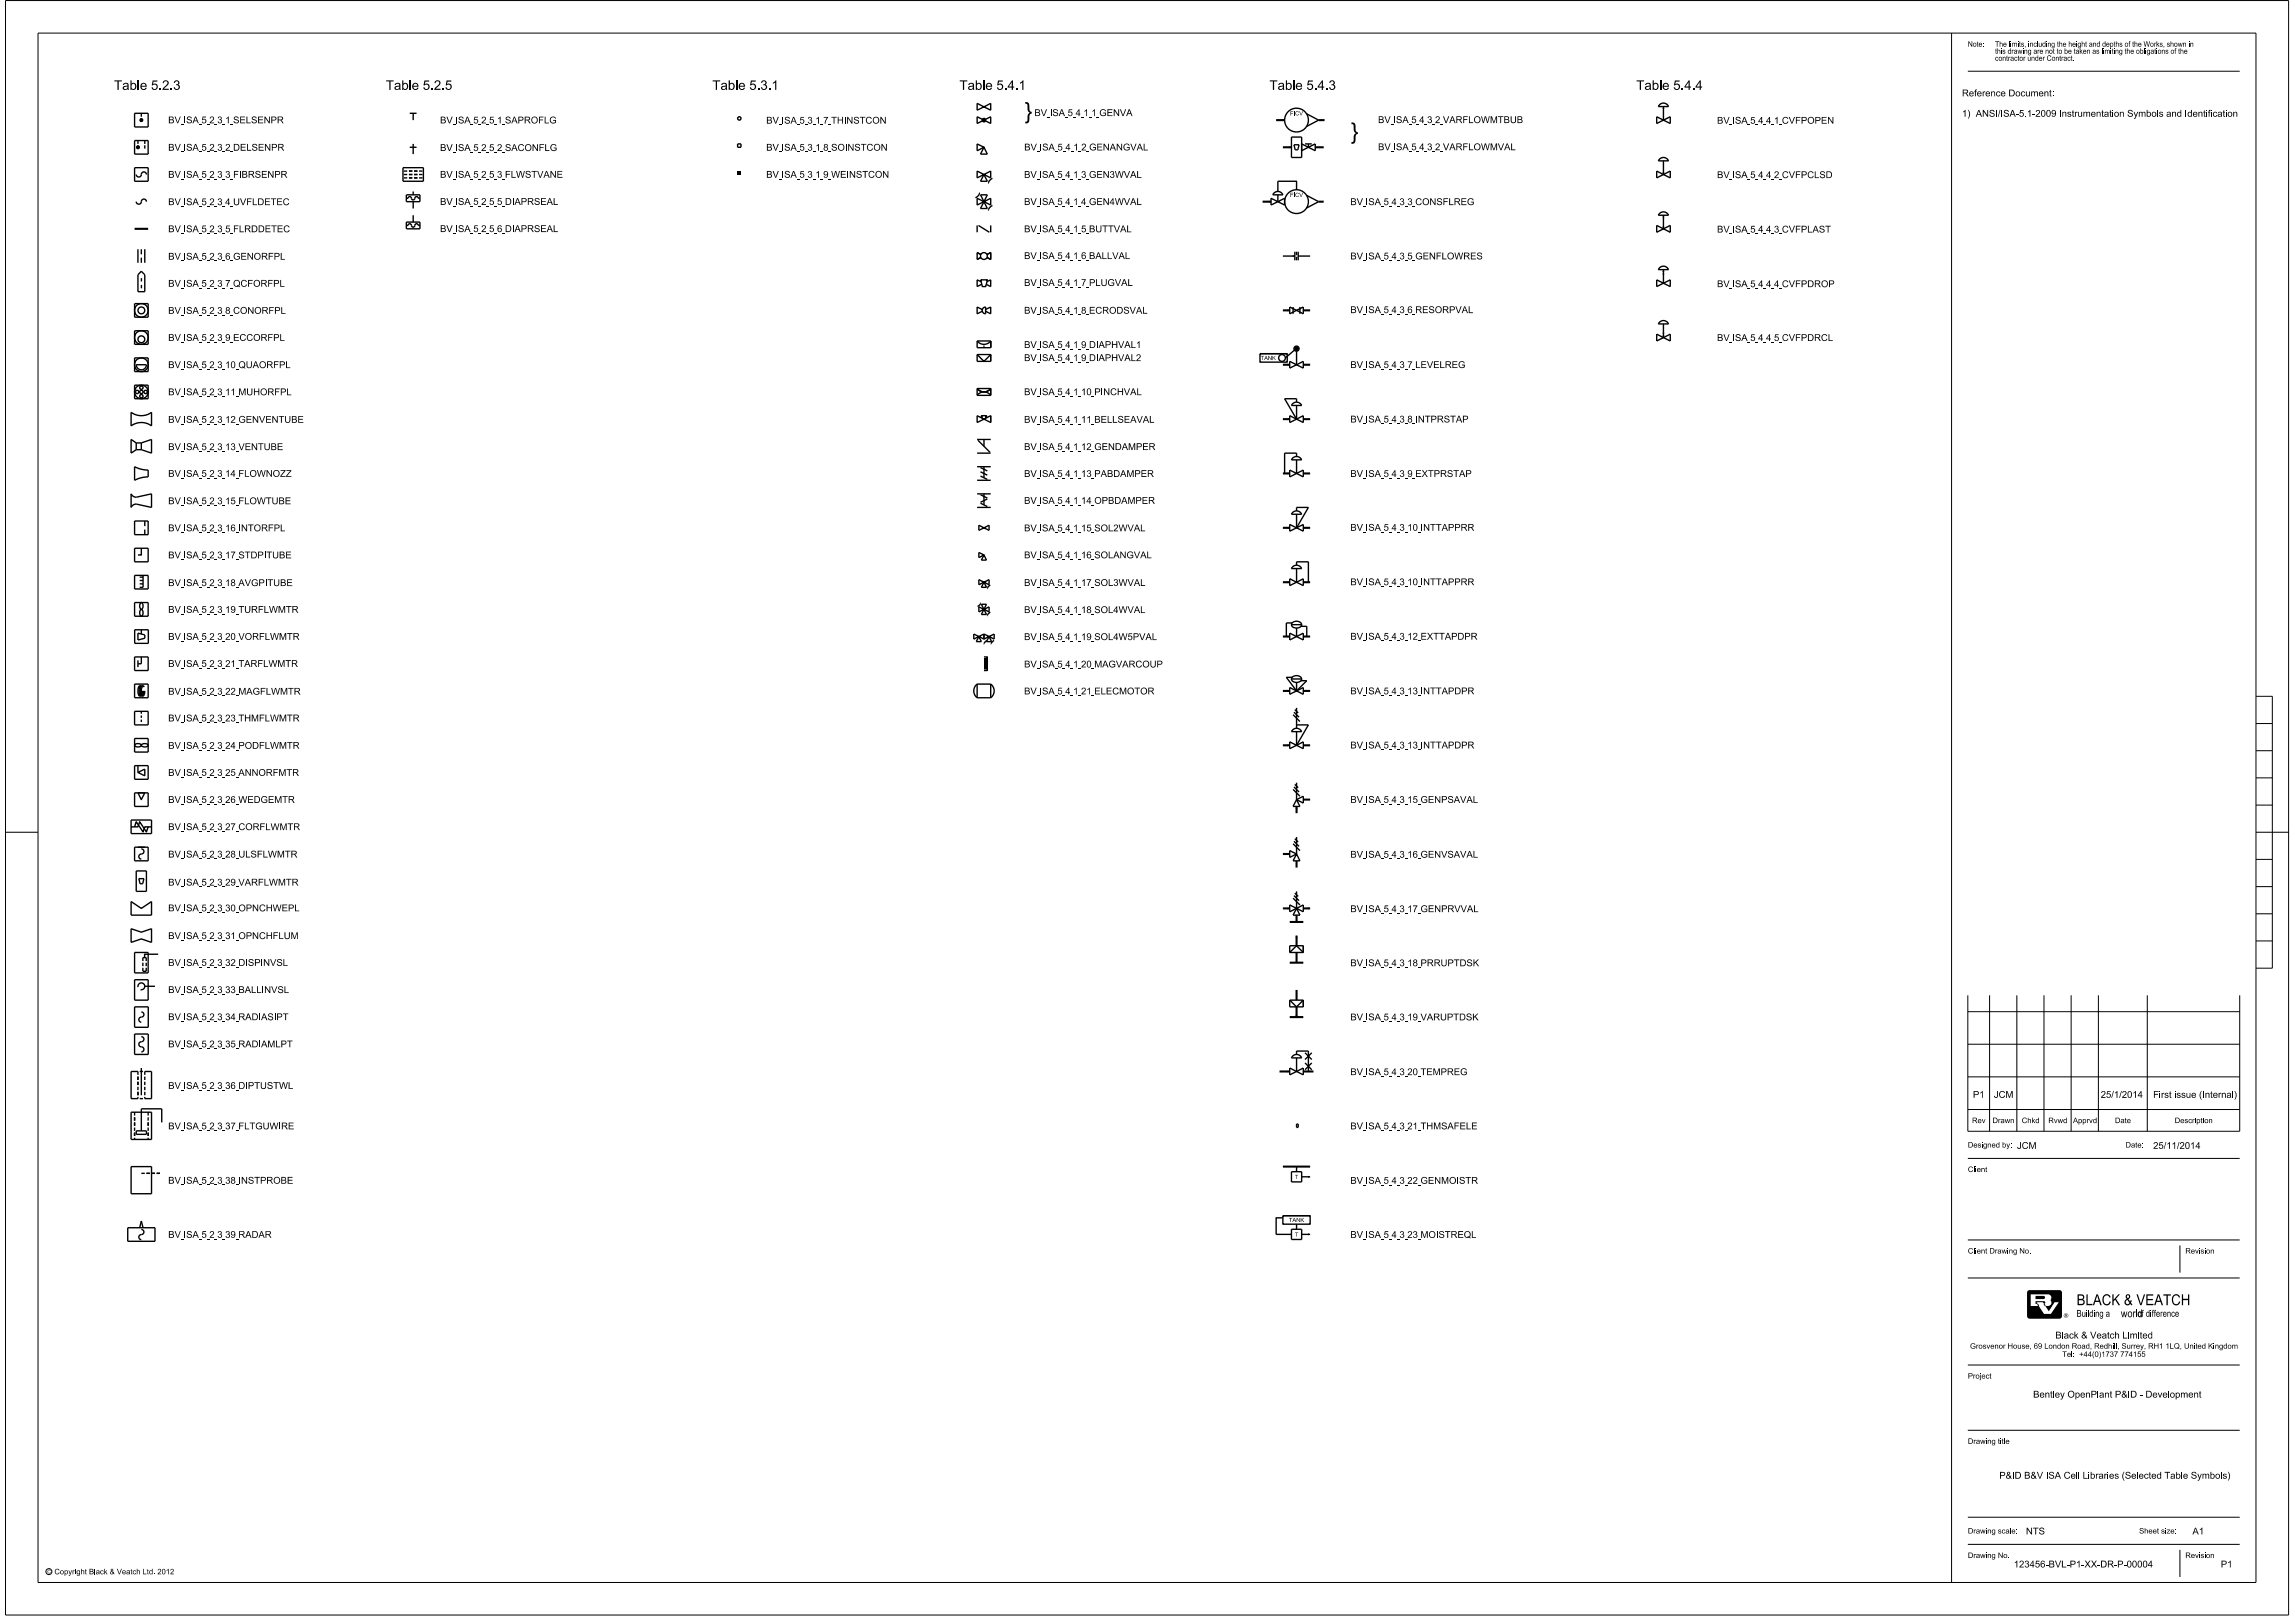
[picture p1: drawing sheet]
<svg xmlns="http://www.w3.org/2000/svg" width="841mm" height="594mm" viewBox="0 0 841 594" stroke-linecap="round" stroke-linejoin="round" font-family="sans-serif">
<defs><g id="words">
<g font-size="6">
<text x="375.5" y="43.5">}</text>
<text x="495" y="50.9">}</text>
</g>
<text font-size="4" x="761" y="478.3">BLACK &amp; VEATCH</text>
<g font-size="3.5">
<text x="41.8" y="32.9">Table 5.2.3</text>
<text x="141.4" y="32.9">Table 5.2.5</text>
<text x="261" y="32.9">Table 5.3.1</text>
<text x="351.6" y="32.9">Table 5.4.1</text>
<text x="465.2" y="32.9">Table 5.4.3</text>
<text x="599.6" y="32.9">Table 5.4.4</text>
</g>
<text font-size="2.9" x="777.2" y="482.7">world</text>
<g font-size="2.5">
<text x="719" y="35.3">Reference Document:</text>
<text x="61.6" y="45.2">BV ISA 5 2 3 1 SELSENPR</text>
<text x="161.3" y="45.2">BV ISA 5 2 5 1 SAPROFLG</text>
<text x="280.8" y="45.3">BV ISA 5 3 1 7 THINSTCON</text>
<text x="379.1" y="42.5">BV ISA 5 4 1 1 GENVA</text>
<text x="505" y="45.1">BV ISA 5 4 3 2 VARFLOWMTBUB</text>
<text x="629.2" y="45.3">BV ISA 5 4 4 1 CVFPOPEN</text>
<text x="719" y="42.8">1)</text>
<text x="724" y="42.8">ANSI/ISA-5.1-2009 Instrumentation Symbols and Identification</text>
<text x="61.6" y="55.2">BV ISA 5 2 3 2 DELSENPR</text>
<text x="161.3" y="55.3">BV ISA 5 2 5 2 SACONFLG</text>
<text x="280.8" y="55.2">BV ISA 5 3 1 8 SOINSTCON</text>
<text x="375.3" y="55.1">BV ISA 5 4 1 2 GENANGVAL</text>
<text x="505" y="55.1">BV ISA 5 4 3 2 VARFLOWMVAL</text>
<text x="61.6" y="65.1">BV ISA 5 2 3 3 FIBRSENPR</text>
<text x="161.3" y="65.1">BV ISA 5 2 5 3 FLWSTVANE</text>
<text x="280.8" y="65.1">BV ISA 5 3 1 9 WEINSTCON</text>
<text x="375.3" y="65.2">BV ISA 5 4 1 3 GEN3WVAL</text>
<text x="629.2" y="65.3">BV ISA 5 4 4 2 CVFPCLSD</text>
<text x="61.6" y="75.2">BV ISA 5 2 3 4 UVFLDETEC</text>
<text x="161.3" y="75.1">BV ISA 5 2 5 5 DIAPRSEAL</text>
<text x="375.3" y="75.1">BV ISA 5 4 1 4 GEN4WVAL</text>
<text x="494.8" y="75.2">BV ISA 5 4 3 3 CONSFLREG</text>
<text x="61.6" y="85.1">BV ISA 5 2 3 5 FLRDDETEC</text>
<text x="161.3" y="85">BV ISA 5 2 5 6 DIAPRSEAL</text>
<text x="375.3" y="85.1">BV ISA 5 4 1 5 BUTTVAL</text>
<text x="629.2" y="85.2">BV ISA 5 4 4 3 CVFPLAST</text>
<text x="61.6" y="95.2">BV ISA 5 2 3 6 GENORFPL</text>
<text x="375.3" y="94.9">BV ISA 5 4 1 6 BALLVAL</text>
<text x="494.8" y="95.1">BV ISA 5 4 3 5 GENFLOWRES</text>
<text x="61.6" y="105.1">BV ISA 5 2 3 7 QCFORFPL</text>
<text x="375.3" y="104.8">BV ISA 5 4 1 7 PLUGVAL</text>
<text x="629.2" y="105.2">BV ISA 5 4 4 4 CVFPDROP</text>
<text x="61.6" y="115">BV ISA 5 2 3 8 CONORFPL</text>
<text x="375.3" y="115">BV ISA 5 4 1 8 ECRODSVAL</text>
<text x="494.8" y="114.7">BV ISA 5 4 3 6 RESORPVAL</text>
<text x="61.6" y="124.9">BV ISA 5 2 3 9 ECCORFPL</text>
<text x="629.2" y="125">BV ISA 5 4 4 5 CVFPDRCL</text>
<text x="375.3" y="127.5">BV ISA 5 4 1 9 DIAPHVAL1</text>
<text x="61.6" y="134.9">BV ISA 5 2 3 10 QUAORFPL</text>
<text x="375.3" y="132.3">BV ISA 5 4 1 9 DIAPHVAL2</text>
<text x="494.8" y="134.9">BV ISA 5 4 3 7 LEVELREG</text>
<text x="61.6" y="144.8">BV ISA 5 2 3 11 MUHORFPL</text>
<text x="375.3" y="144.8">BV ISA 5 4 1 10 PINCHVAL</text>
<text x="61.6" y="154.9">BV ISA 5 2 3 12 GENVENTUBE</text>
<text x="375.3" y="154.9">BV ISA 5 4 1 11 BELLSEAVAL</text>
<text x="494.8" y="154.8">BV ISA 5 4 3 8 INTPRSTAP</text>
<text x="61.6" y="164.9">BV ISA 5 2 3 13 VENTUBE</text>
<text x="375.3" y="164.9">BV ISA 5 4 1 12 GENDAMPER</text>
<text x="61.6" y="174.7">BV ISA 5 2 3 14 FLOWNOZZ</text>
<text x="375.3" y="174.8">BV ISA 5 4 1 13 PABDAMPER</text>
<text x="494.8" y="174.8">BV ISA 5 4 3 9 EXTPRSTAP</text>
<text x="61.6" y="184.8">BV ISA 5 2 3 15 FLOWTUBE</text>
<text x="375.3" y="184.6">BV ISA 5 4 1 14 OPBDAMPER</text>
<text x="61.6" y="194.7">BV ISA 5 2 3 16 INTORFPL</text>
<text x="375.3" y="194.7">BV ISA 5 4 1 15 SOL2WVAL</text>
<text x="494.8" y="194.5">BV ISA 5 4 3 10 INTTAPPRR</text>
<text x="61.6" y="204.6">BV ISA 5 2 3 17 STDPITUBE</text>
<text x="375.3" y="204.6">BV ISA 5 4 1 16 SOLANGVAL</text>
<text x="61.6" y="214.8">BV ISA 5 2 3 18 AVGPITUBE</text>
<text x="375.3" y="214.7">BV ISA 5 4 1 17 SOL3WVAL</text>
<text x="494.8" y="214.5">BV ISA 5 4 3 10 INTTAPPRR</text>
<text x="61.6" y="224.6">BV ISA 5 2 3 19 TURFLWMTR</text>
<text x="375.3" y="224.7">BV ISA 5 4 1 18 SOL4WVAL</text>
<text x="61.6" y="234.5">BV ISA 5 2 3 20 VORFLWMTR</text>
<text x="375.3" y="234.6">BV ISA 5 4 1 19 SOL4W5PVAL</text>
<text x="494.8" y="234.4">BV ISA 5 4 3 12 EXTTAPDPR</text>
<text x="61.6" y="244.4">BV ISA 5 2 3 21 TARFLWMTR</text>
<text x="375.3" y="244.6">BV ISA 5 4 1 20 MAGVARCOUP</text>
<text x="61.6" y="254.6">BV ISA 5 2 3 22 MAGFLWMTR</text>
<text x="375.3" y="254.5">BV ISA 5 4 1 21 ELECMOTOR</text>
<text x="494.8" y="254.4">BV ISA 5 4 3 13 INTTAPDPR</text>
<text x="61.6" y="264.4">BV ISA 5 2 3 23 THMFLWMTR</text>
<text x="61.6" y="274.4">BV ISA 5 2 3 24 PODFLWMTR</text>
<text x="494.8" y="274.3">BV ISA 5 4 3 13 INTTAPDPR</text>
<text x="61.6" y="284.3">BV ISA 5 2 3 25 ANNORFMTR</text>
<text x="61.6" y="294.2">BV ISA 5 2 3 26 WEDGEMTR</text>
<text x="494.8" y="294.2">BV ISA 5 4 3 15 GENPSAVAL</text>
<text x="61.6" y="304.2">BV ISA 5 2 3 27 CORFLWMTR</text>
<text x="61.6" y="314.2">BV ISA 5 2 3 28 ULSFLWMTR</text>
<text x="494.8" y="314.3">BV ISA 5 4 3 16 GENVSAVAL</text>
<text x="61.6" y="324.5">BV ISA 5 2 3 29 VARFLWMTR</text>
<text x="61.6" y="333.9">BV ISA 5 2 3 30 OPNCHWEPL</text>
<text x="494.8" y="334.3">BV ISA 5 4 3 17 GENPRVVAL</text>
<text x="61.6" y="344.1">BV ISA 5 2 3 31 OPNCHFLUM</text>
<text x="61.6" y="354">BV ISA 5 2 3 32 DISPINVSL</text>
<text x="494.8" y="354.1">BV ISA 5 4 3 18 PRRUPTDSK</text>
<text x="61.6" y="363.9">BV ISA 5 2 3 33 BALLINVSL</text>
<text x="61.6" y="373.8">BV ISA 5 2 3 34 RADIASIPT</text>
<text x="494.8" y="373.9">BV ISA 5 4 3 19 VARUPTDSK</text>
<text x="61.6" y="383.8">BV ISA 5 2 3 35 RADIAMLPT</text>
<text x="494.8" y="394">BV ISA 5 4 3 20 TEMPREG</text>
<text x="61.6" y="399">BV ISA 5 2 3 36 DIPTUSTWL</text>
<text x="723" y="402.3">P1</text>
<text x="730.7" y="402.3">JCM</text>
<text x="769.8" y="402.3">25/1/2014</text>
<text x="789" y="402.3">First issue (Internal)</text>
<text x="61.6" y="413.8">BV ISA 5 2 3 37 FLTGUWIRE</text>
<text x="494.8" y="413.8">BV ISA 5 4 3 21 THMSAFELE</text>
<text x="739.1" y="421">JCM</text>
<text x="789" y="421">25/11/2014</text>
<text x="61.6" y="433.8">BV ISA 5 2 3 38 INSTPROBE</text>
<text x="494.8" y="433.8">BV ISA 5 4 3 22 GENMOISTR</text>
<text x="61.6" y="453.6">BV ISA 5 2 3 39 RADAR</text>
<text x="494.8" y="453.6">BV ISA 5 4 3 23 MOISTREQL</text>
<text x="761" y="482.5">Building a</text>
<text x="783.5" y="482.5">of difference</text>
<text x="753.2" y="490.5">Black &amp; Veatch Limited</text>
<text x="745" y="512.1">Bentley OpenPlant P&amp;ID - Development</text>
<text x="732.6" y="541.9">P&amp;ID B&amp;V ISA Cell Libraries (Selected Table Symbols)</text>
<text x="742.4" y="562.3">NTS</text>
<text x="803.4" y="562.3">A1</text>
<text x="737.9" y="574.4">123456-BVL-P1-XX-DR-P-00004</text>
<text x="813.8" y="574.4">P1</text>
</g>
<g font-size="2">
<text x="721.1" y="17.1">Note:</text>
<text x="731.1" y="17.1">The limits, including the height and depths of the Works, shown in</text>
<text x="731.1" y="22.3">contractor under Contract.</text>
<text x="731.1" y="19.7">this drawing are not to be taken as limiting the obligations of the</text>
<text x="722.7" y="411.5">Rev</text>
<text x="730.1" y="411.5">Drawn</text>
<text x="740.9" y="411.5">Chkd</text>
<text x="750.6" y="411.5">Rvwd</text>
<text x="759.6" y="411.5">Apprvd</text>
<text x="775" y="411.5">Date</text>
<text x="796.9" y="411.5">Description</text>
<text x="721.1" y="420.5">Designed by:</text>
<text x="778.9" y="420.5">Date:</text>
<text x="721.1" y="429.5">Client</text>
<text x="721.1" y="459.4">Client Drawing No.</text>
<text x="800.8" y="459.4">Revision</text>
<text x="721.9" y="494.2">Grosvenor House, 69 London Road, Redhill, Surrey, RH1 1LQ, United Kingdom</text>
<text x="755.7" y="497.2">Tel:</text>
<text x="762.2" y="497.2">+44(0)1737 774155</text>
<text x="721.1" y="505.2">Project</text>
<text x="721.1" y="529.1">Drawing title</text>
<text x="721.1" y="561.9">Drawing scale:</text>
<text x="783.9" y="561.9">Sheet size:</text>
<text x="721.1" y="570.9">Drawing No.</text>
<text x="800.8" y="570.9">Revision</text>
<text x="19.9" y="576.9">Copyright Black &amp; Veatch Ltd. 2012</text>
</g>
<g font-size="1.5">
<text x="472.7" y="42.3">FICV</text>
<text x="472.7" y="72.2">FICV</text>
<text x="462" y="131.9">TANK</text>
<text x="474.5" y="432">T</text>
<text x="472.3" y="447.8">TANK</text>
<text x="474.5" y="453.1">T</text>
</g>
</g></defs>
<g fill="none" stroke="#000" stroke-width=".37">
<path d="M2 .2h836.7v591.6h-836.7zM13.9 12.1h812.8v567.8h-812.8zM715.2 12.1v567.8M721.1 26.1h99.6M826.7 255.2h6v99.6h-6M826.7 275.1h6M826.7 265.1h6M826.7 295h6M826.7 285h6M2 305h11.9M826.7 314.9h6M826.7 305h12"/>
<path d="M826.7 334.8h6M826.7 324.9h6M826.7 344.8h6M721.1 364.7v49.8h99.6v-49.8M721.1 370.7h99.6M729.1 364.7v49.8M739.1 364.7v49.8M749 364.7v49.8M759 364.7v49.8M768.9 364.7v49.8M786.9 364.7v49.8M721.1 394.6h99.6"/>
<path d="M721.1 382.7h99.6M721.1 406.6h99.6M721.1 424.5h99.6M721.1 454.4h99.6M798.8 456.4v9.9M721.1 468.3h99.6M746.7 477.8l.4 .8M749 477.8l.5 .8M721.1 500.2h99.6M721.1 524.1h99.6M721.1 556h99.6M721.1 565.9h99.6"/>
<path d="M798.8 567.9v10"/>
<circle cx="17.9" cy="575.9" r="1.09"/>
</g>
<g fill="#000">
<path d="M609.6 39l.4 .8h-.8zM470 43.6l.7 .4-.7 .4zM472.5 53.6l.8 .4-.8 .4zM270.3 62.7h1.2v1.3h-1.2zM359.1 70.4l.1 .8-.6-.2zM362 66.7l.5 .1-.4 .7zM362 76.6l.5 .2-.4 .6zM465 73.5l.8 .4-.8 .4zM609.2 63.2h.8l-.4 .8zM609.6 78.9l.4 .8h-.8zM473.7 93.4l.8 .4-.8 .4zM609.2 83.1h.8l-.4 .7z"/>
<path d="M609.6 98.8l.4 .8h-.8zM609.6 99.8l.4 .7h-.8zM471.8 113.3l.8 .4-.8 .4zM360.6 126.2l.3 1.2h-.6zM471.8 133.3l.8 .4-.8 .3zM609.2 122.9h.8l-.4 .8zM609.2 121.9h.8l-.4 .8zM471.8 153.2l.8 .4-.8 .4zM471.8 173.1l.8 .4-.8 .4zM471.8 193l.8 .4-.8 .4zM361.6 215.4l.5 .1-.4 .5zM471.8 213l.8 .4-.8 .3z"/>
<path d="M359.4 220.7l.1 .6-.4-.2zM360.4 235.7l.5 .1-.4 .5zM361.6 225.3l.5 .2-.4 .4zM363 235.7l.5 .1-.4 .5zM471.8 232.9l.8 .3-.8 .4zM360.6 241.4h.9v3.7h-.9zM471.8 252.8l.8 .4-.8 .4zM471.8 272.7l.8 .4-.8 .4zM475.1 295.5l.4 .8h-.8zM471.8 312.6l.8 .3-.8 .4zM471.8 332.5l.8 .4-.8 .4zM479.3 332.5l.8 .4-.8 .4z"/>
<path d="M475.1 342.8l.4 .8h-.8zM474.7 371.9h.8l-.4 .8zM471.8 392.2l.8 .4-.8 .4zM479.3 430.8l.8 .4-.8 .4zM479.3 451.9l.8 .4-.8 .4z"/>
<path d="M474.9 41a.64 .64 0 0 1 1.1 .2h-.2a.49 .49 0 0 0-.7 0 .49 .49 0 0 0 0 .7 .49 .49 0 0 0 .7-.1 .62 .62 0 0 1-.8 .5 .62 .62 0 0 1-.3-1z" fill-rule="evenodd"/>
<path d="M474.9 70.8a.65 .65 0 0 1 1.1 .3h-.2a.49 .49 0 0 0-.7 0 .49 .49 0 0 0 0 .7 .49 .49 0 0 0 .7-.2 .62 .62 0 0 1-.8 .6 .62 .62 0 0 1-.3-1z" fill-rule="evenodd"/>
<path d="M745.9 476.8h3.1a.49 .49 0 0 1 .5 .5 .49 .49 0 0 1-.5 .5l-.4-.6h-2.3l.4 .6h-.8z" fill-rule="evenodd"/>
<path d="M745.9 474.9h3l.5 .7-.5 .4h-3z" fill-rule="evenodd"/>
<path d="M743.1 473l.7-.2 11.3 .1 .5 .8v8.5l-.3 .7-.6 .3h-10.9l-.7-.3-.3-.7v-8.5zM744.1 474.3v4.3h3l1.9 2.9h2.6l2.9-4.3h-1.6l-2.1 3.3-1.3-1.9a1.93 1.93 0 0 0 2-.5l.2-1.1a.73 .73 0 0 1 0-1.2l-.1-.8-.8-.7z" fill-rule="evenodd"/>
<path d="M756.2 482.1a.85 .85 0 0 1 1.7 0 .85 .85 0 0 1-1.7 0zM756.4 482.1a.71 .71 0 0 0 1.4 0 .71 .71 0 0 0-1.4 0z" fill-rule="evenodd"/>
<path d="M756.8 481.6l.6 .1-.2 .4 .3 .5-.4-.5-.3 .5zM756.9 481.7v.3h.4z" fill-rule="evenodd"/>
<path d="M17.6 575.4l.6-.2 .4 .4a.51 .51 0 0 0-.8-.1 .51 .51 0 0 0 0 .7 .51 .51 0 0 0 .8-.1 .64 .64 0 0 1-1 .3 .64 .64 0 0 1 0-1z" fill-rule="evenodd"/>
<circle cx="50.6" cy="53.9" r=".25"/>
<circle cx="50.6" cy="54" r=".5"/>
<circle cx="51.8" cy="44" r=".49"/>
<circle cx="51.8" cy="43.9" r=".27"/>
<circle cx="360.6" cy="44" r=".62"/>
<circle cx="360.6" cy="44" r=".25"/>
<circle cx="475.1" cy="127.8" r=".61"/>
</g>
<g fill="none" stroke="#000" stroke-width=".51">
<path d="M358.1 37.9l2.5 1.3-2.5 1.2zM360.6 39.2l2.4-1.3v2.5zM608.3 38.3a2.01 2.01 0 0 1 3.1 .7h-3.7zM609.6 39v5M49.3 51.5h5v5h-5zM49.3 41.5h5v5h-5zM50.6 51.5v1.2M50.6 53.2v1.3M51.8 41.5v1.3M51.8 43.3v1.2M53.1 51.5v1.2M53.1 53.2v1.3"/>
<path d="M150.1 41.5h2.5M150.1 54h2.5M151.4 41.5v2.5M151.4 52.7v3.8M270.3 52.7h1.2v1.3h-1.2zM358.1 42.8l2.5 1.2-2.5 1.3zM358.1 52.7l2.5 1.3-2.5 1.2zM360.6 44l2.4-1.2v2.5zM360.6 54l1.2 2.5h-2.5zM473.3 50.2h3.7v7.5h-3.7zM474.2 53.1h1.8l-.4 1.8h-1zM477 52.7l2.5 1.3-2.5 1.2"/>
<path d="M478.2 52.7h2.5M478.8 41.7l4.4 2.3-4.4 2.3M479.5 54l2.5-1.3v2.5zM479.5 52.7v1.3M607.1 42.8l2.5 1.2-2.5 1.3zM608.3 58.2a2.03 2.03 0 0 1 3.1 .7h-3.7zM609.6 44l2.5-1.2v2.5zM609.6 58.9v5.1M49.3 61.4h5v5h-5zM49.9 64a1 1 0 0 0 1.2 .9 1 1 0 0 0 .8-1.3 .93 .93 0 0 1 1-.6 .93 .93 0 0 1 .8 1M49.9 73.9a1 1 0 0 0 1.2 .9 1 1 0 0 0 .8-1.3 .93 .93 0 0 1 1-.5 .93 .93 0 0 1 .8 .9M147.7 61.4h7.5v5h-7.5z"/>
<path d="M148 65.2h1.2M148 64h1.2M148 62.7h1.2M148.9 72.7h.6a.66 .66 0 0 1 .8-.7 .66 .66 0 0 1 .5 .9 .67 .67 0 0 0 .9 .3 .67 .67 0 0 0 .4-.8l.5-.4 .5 .2 .2 .5h.6M148.9 71.4h5v2.5h-5zM149.9 65.2h1.2M149.9 64h1.2M149.9 62.7h1.2M151.4 70.2v1.2M151.4 73.9v2.5M151.4 78.9v2.5M151.7 65.2h1.3"/>
<path d="M151.7 64h1.3M151.7 62.7h1.3M153.6 65.2h1.2M153.6 64h1.2M153.6 62.7h1.2M358.1 62.7l2.5 1.3-2.5 1.2zM358.1 72.7l2.5 1.2-2.5 1.2zM358.9 71.1l-.8 1-.7 .4M359.3 71.4h2.5l-1.2 2.5zM360.6 64l2.4-1.3v2.5zM360.6 64l1.2 2.4h-2.5zM360.6 73.9l2.4-1.2v2.4z"/>
<path d="M360.6 73.9l1.2 2.5h-2.5zM363.7 65.4l-.7 .4-.7 .9M363.7 75.3l-.7 .4-.7 1M465.8 72.7l2.5 1.2-2.5 1.2zM467 70.6a2 2 0 0 1 3.1 .8h-3.7zM468.3 73.9l2.4-1.2v2.4zM468.3 71.4v2.5M475.1 69.5v-3.1h-6.8v3.8M478.8 71.6l4.4 2.3-4.4 2.3M607.1 62.7l2.5 1.3-2.5 1.2zM608.3 78.1a2.03 2.03 0 0 1 3.1 .8h-3.7zM609.6 64l2.5-1.3v2.5z"/>
<path d="M609.6 78.9v4.9M50.6 91.3v5M51.8 91.3v1.9M51.8 94.4v1.9M51.8 99.4l1.3 1.3v6.2h-2.5v-6.2zM53.1 91.3v5M148.9 82.6h.6a.66 .66 0 0 1 .8-.6 .66 .66 0 0 1 .5 .9 .67 .67 0 0 0 .9 .3 .67 .67 0 0 0 .4-.8l.5-.4 .5 .2 .2 .4h.6M148.9 81.4h5v2.4h-5zM358.1 82.6v2.5M358.6 82.6l3.9 2.5M359.4 93.3l-1.3-.7v2.5l1.3-.7M361.7 93.3l1.3-.7v2.5l-1.3-.7"/>
<path d="M363 82.6v2.5M470.1 93.8h4.4M474.5 92.2v3.2M475.1 92.2v1.3M475.1 94.1v1.3M475.7 93.8h4.4M475.7 92.2v3.2M607.1 82.6l2.5 1.2-2.5 1.3zM608.3 98a2.01 2.01 0 0 1 3.1 .8h-3.7zM609.6 83.8l2.5-1.2v2.5zM609.6 98.8v5M49.3 111.3h5v4.9h-5z"/>
<path d="M51.8 101.9v1.2M51.8 104.4v1.2M359.4 102.5h2.4l-.6 2.5h-1.2zM359.6 103.3l-1.5-.8v2.5l1.7-.8M360 113.4l-1.9-.9v2.5l1.9-1M360.4 112.7l.8-.2v2.5a1.25 1.25 0 0 1-1.2-.9 1.25 1.25 0 0 1 .4-1.4zM361.2 113.4l1.8-.9v2.5l-1.8-1M361.7 103.2l1.3-.7v2.5l-1.6-.8M472.6 112.5l2.5 1.2-2.5 1.3zM473.9 112.5v2.5M475.1 113.7l2.5-1.2v2.5zM476.4 112.5v2.5"/>
<path d="M607.1 102.5l2.5 1.3-2.5 1.2zM608.3 117.9a2.03 2.03 0 0 1 3.1 .8h-3.7zM609.6 103.8l2.5-1.3v2.5zM609.6 118.7v5M49.3 121.2h5v5h-5zM49.3 131.2h5v5h-5zM49.9 133.7h3.8a1.87 1.87 0 0 1-1.9 1.8 1.87 1.87 0 0 1-1.9-1.8zM358.1 124.9a3.2 3.2 0 0 0 5 0M358.1 129.9l2.5 2.5 2.4-2.5M358.1 124.9h5M358.1 129.9h4.9M363 129.9v2.5h-4.9v-2.5"/>
<path d="M363.1 124.9v2.5h-5v-2.5M461.7 129.6h10v3.1h-10zM461.7 129.6h10M472.6 132.4l2.5 1.3-2.5 1.2zM474.3 128.3l-3.3 2.9M475.1 133.7l2.5-1.3v2.5zM475.1 128.7v5M607.1 122.4l2.5 1.3-2.5 1.2zM609.6 123.7l2.5-1.3v2.5zM48 151.1a6.3 6.3 0 0 0 7.5 0v5a6.3 6.3 0 0 0-7.5 0zM49.3 141.1h5v5h-5zM358.1 142.4a3.1 3.1 0 0 0 4.9 0"/>
<path d="M358.1 144.9a3.1 3.1 0 0 1 4.9 0M358.1 152.3l2.5 1.3-2.5 1.2zM358.1 142.4v2.5M358.1 142.4h4.9M358.1 144.9h4.9M359.7 153.1l.1-.3-.2-.1 .2-.1-.2-.1 .2-.2h1.5l.3 .2-.3 .1 .3 .1-.3 .1 .3 .2-.2 .1M360.6 153.6l2.4-1.3v2.5zM363 142.4v2.5M472.6 152.3l2.5 1.3-2.5 1.2zM473.8 147.8a2.03 2.03 0 0 1 3.2 .8h-3.7zM475.1 153.6l2.5-1.3v2.5zM475.1 147.3v-1.2h-4.4l4.4 7.5v-5"/>
<path d="M49.3 171l2.1 .8 2.9 .5v2.5l-2.9 .4-2.1 .8zM49.9 162.3l-1.9-1.3v5l1.9-1.2M49.9 162.3v2.5M49.9 162.3h1.9M49.9 164.8h1.9M51.8 162.3l3.7-1.3v5l-3.7-1.2M51.8 162.3v2.5M358.1 161h4.9M358.1 166h4.9M358.1 171h4.9M358.1 176h4.9M358.4 161.4l4.4 4.3"/>
<path d="M359.3 172.9l2.5 1.2M359.3 174.4l2.5 1.3M359.3 171.3l2.5 1.3M360.6 161v2.5M360.6 171v4M472.6 172.3l2.5 1.2-2.5 1.3zM473.8 167.8a2.03 2.03 0 0 1 3.2 .7h-3.7zM475.1 173.5l2.5-1.2v2.5zM475.1 167.3v-1.3h-4.4v7.5M475.1 168.5v5M48 181l1 1 .9 .2 5.6-1.2v4.9l-5.6-1.2-.9 .2-1 1zM49.3 190.9h5v5h-5z"/>
<path d="M53.1 190.9v1.9M53.1 194.1v1.8M358.1 181h4.9M358.1 185.9h4.9M358.7 192.5l1.9 .9-1.9 .9zM359.3 181.3l2.5 1.2M359.3 184.4l2.5 1.2M360.6 181v4M360.6 193.4l1.8-.9v1.8zM361.8 182.8l-2.5 1.3M472.6 192.2l2.5 1.2-2.5 1.3zM473.8 187.7a2.04 2.04 0 0 1 3.2 .7h-3.7z"/>
<path d="M475.1 193.4l2.5-1.2v2.5zM475.1 187.2v-1.3h4.4l-4.4 7.5v-5M49.3 200.9h5v5h-5zM49.3 210.8h5v5h-5zM51.2 211.5h1.2M51.2 212.7h1.2M51.2 214h1.2M51.8 200.9v2.5h-1.2M52.4 210.8v4.4h-1.2M358.7 202.5l1.9 .9-1.9 .9zM358.7 212.4l1.9 1-1.9 .9zM360.6 203.4l.9 1.8h-1.9z"/>
<path d="M360.6 213.4l.9 1.8h-1.9zM360.6 213.4l1.8-1v1.9zM362.9 214.4l-1.1 1M472.6 212.1l2.5 1.3-2.5 1.2zM473.8 207.6a2.03 2.03 0 0 1 3.2 .7h-3.7zM475.1 213.4l2.5-1.3v2.5zM475.1 207.1v-1.2h4.4v7.5M475.1 208.3v5.1M49.3 220.8h5v5h-5zM49.4 230.8h5v5h-5zM50.6 232l2.5 .6v1.3l-2.5 .6zM51.6 220.9l.2-.1a1.55 1.55 0 0 1 0 2.5l-.4-.4-.2-.8z"/>
<path d="M51.6 223.4l.2-.1a1.55 1.55 0 0 1 0 2.5l-.4-.4-.2-.9zM51.8 230.8v1.5M356.8 232.3l1.9 .9-1.9 1zM358.7 222.4l1.9 .9-1.9 .9zM358.7 233.2l.9 1.9h-1.8zM359.3 221.2l-1.1 1M359.6 221.4h1.9l-.9 1.9zM360.6 223.3l.9 1.9h-1.9zM360.6 232.3l-1.9 .9 1.9 1M360.6 232.3l1.8 .9-1.8 1M360.6 232.3v1.9M360.6 223.3l1.8-.9v1.8z"/>
<path d="M361.7 234.7l-1.1 1.1M362.4 233.2l1.9-.9v1.9zM362.4 233.2l1 1.9h-1.9zM362.9 224.4l-1.1 1M364.3 234.7l-1 1.1M472.6 232l2.5 1.2-2.5 1.3zM473.3 228.9h3.7M473.5 228.3h-2.1v4.9M473.5 228.2a1.98 1.98 0 0 1 3.5 .9 2.1 2.1 0 0 1-3.7-.2zM475.1 233.2l2.5-1.2v2.5zM475.1 230.1v3.1M476.7 229.5h2.2v3.7"/>
<path d="M49.3 250.7h5v5h-5zM49.3 240.7h5v5h-5zM50.6 242v2.5M51.8 240.7v2.5h-1.2M358.1 250.7h4.9M358.1 250.7a3.2 3.2 0 0 0 0 5M358.1 250.7v5M358.1 255.7h4.9M360.6 240.7h1.2v5h-1.2M360.6 241.4h.9v3.7h-.9M363 250.7a3.1 3.1 0 0 1 0 5M363 250.7v5"/>
<path d="M472.6 251.9l2.5 1.3-2.5 1.2zM473.3 248.8h3.7M473.5 248.2h-2.1l3.7 5M473.5 248.1a1.99 1.99 0 0 1 3.5 1 2.08 2.08 0 0 1-2 1 2.08 2.08 0 0 1-1.7-1.3zM475.1 253.2l2.5-1.3v2.5zM475.1 250.1v3.1M475.1 259.4v7.5M476.7 249.4h2.2l-3.8 3.8M49.3 260.7h5v4.9h-5zM49.3 270.6h5v5h-5zM49.4 272.9l.7-.4h.9l.8 .6a1.57 1.57 0 0 1-2.5 0zM51.8 260.7v.8"/>
<path d="M51.8 262.2v.9M51.8 263.7v.9M51.9 272.9l1.2-.4 .8 .2 .4 .4a1.61 1.61 0 0 1-2.5 0zM472.6 271.8l2.5 1.3-2.5 1.2zM473.8 267.3a2.03 2.03 0 0 1 3.2 .8h-3.7zM473.9 261.9l2.5 2.5M474.2 261l1.8 1.8M474.5 260l1.2 1.3M475.1 265.6h4.4l-4.4 7.5v-5M475.1 273.1l2.5-1.3v2.5zM49.3 290.5h5v5h-5zM49.3 280.6h5v5h-5z"/>
<path d="M50.6 283.1l2.5-1.3v2.5zM50.6 290.5l1.2 2.5 1.3-2.5M50.6 280.6v2.5M473.9 289.3l2.5 2.5M474.2 288.4l1.8 1.8M474.5 287.4l1.2 1.3M475.1 293l1.3 2.5h-2.5zM475.1 293l2.5-1.2v2.5zM475.1 286.8v6.2M48 303h1.3l.6-1.9 2.5 3.8 .7-1.9h1.2M48 300.5h7.5v5h-7.5zM49.3 303h1.3l.6-1.9 2.5 3.8 .6-1.9h1.2"/>
<path d="M49.3 310.4h5v5h-5zM49.9 319.2h3.8v7.4h-3.8zM51.8 311.1a1 1 0 0 1 .9 1.1 1 1 0 0 1-1.3 .8l-.5 .9 .2 .6 .7 .3M472.6 311.7l2.5 1.2-2.5 1.3zM473.9 309.2l2.5 2.5M474.2 308.3l1.8 1.9M474.5 307.3l1.2 1.3M475.1 312.9l1.3 2.5h-2.5zM475.1 306.7v6.2M48 330.4l3.8 2.5 3.7-2.5v4.9h-7.5zM50.9 322h1.8l-.4 1.8h-1zM472.6 331.6l2.5 1.3-2.5 1.2z"/>
<path d="M473.9 329.1l2.5 2.5M474.2 328.2l1.8 1.9M474.5 327.3l1.2 1.2M475.1 332.9l2.5-1.3v2.5zM475.1 332.9l1.3 2.4h-2.5zM475.1 326.6v6.3M48 340.3l3.8 1.3 3.7-1.3v5l-3.7-1.2-3.8 1.2zM49.3 349h5v7.5h-5zM49.3 359h5v7.5h-5zM52.4 352.2v-1.3h1.2v1.3M52.4 354.6v1.3h1.2v-1.3M52.4 352.8v1.2"/>
<path d="M53.6 352.8v1.2M58 349.7h-5v1.2M472.6 349l2.5-2.4 2.5 2.4M472.6 349v-2.4h5v2.4M472.6 349h5M49.3 369h5v7.4h-5zM49.3 378.9h5v7.5h-5zM51.8 370.8a1 1 0 0 1 .9 1.2 1 1 0 0 1-1.3 .8l-.5 .8 .2 .7 .7 .3M51.8 379.9a1 1 0 0 1 .9 1.1 1 1 0 0 1-1.3 .8 1.01 1.01 0 0 0-.4 1.3 1.01 1.01 0 0 0 1.2 .6 .93 .93 0 0 1 .5 1 .93 .93 0 0 1-.9 .8M53.1 361.4h3.7M472.6 366.5l2.5 2.5 2.5-2.5M472.6 366.5v2.5h5v-2.5"/>
<path d="M472.6 366.5h5M50.6 393.9v-1.3h-2.6v10h2.6v-.7M50.6 394.5v1.2M50.6 396.4v1.2M50.6 398.2v1.3M51.2 392.6h1.2M51.8 391.4v9.9M53.1 393.9v-1.3h2.4v10h-2.4v-.7M53.1 394.5v1.2M53.1 396.4v1.2M53.1 398.2v1.3M472.6 391.4l2.5 1.2-2.5 1.3z"/>
<path d="M473.8 386.9a2.01 2.01 0 0 1 3.2 .8h-3.7zM475.1 392.6l2.5-1.2v2.5zM475.1 386.4v-1.2h4.4v7.4M475.1 387.7v4.9M478.2 389.5l2.5 2.5M478.2 385.8l2.5 2.5M480.7 389.5l-2.5 2.5M480.7 385.8l-2.5 2.5M48 407.6h7.5v9.9h-7.5zM49.3 407.6v1.2M49.3 409.4v1.3M49.3 411.3v1.2"/>
<path d="M49.3 413.2v1.2M49.3 415v1.3M49.3 416.9v.6M49.9 414.4h3.8v1.3h-3.8zM50.6 400.1v1.2M51.2 402.6h1.2M53.1 400.1v1.2M54.3 407.6v1.2M54.3 409.4v1.3M54.3 411.3v1.2M54.3 413.2v1.2M54.3 415v1.3"/>
<path d="M54.3 416.9v.6M59.3 411.3v-5h-7.5v8.1M475.1 411.9h.6v1.2h-.6zM48 427.5h7.5v9.9h-7.5zM51.8 430h1.3M53.7 430h1.2M55.5 430h1.3M57.4 430h1.2M473.3 429.4h3.7v3.7h-3.7zM475.1 427.5v1.9M477 431.2h3.1M46.8 449.9h10v5h-10z"/>
<path d="M51.2 449.9l.6-2.5 .6 2.5M51.8 450.5a1 1 0 0 1 .9 1.2 1 1 0 0 1-1.3 .8l-.5 .8 .2 .7 .7 .3M470.1 445.5h10v3.1h-10zM470.1 446.3h-2.5v6h5.7M470.1 445.5h10M473.3 450.5h3.7v3.7h-3.7zM475.1 448.6v1.9M477 452.3h3.1"/>
<circle cx="50.6" cy="54" r=".5"/>
<circle cx="51.8" cy="44" r=".5"/>
<circle cx="270.9" cy="43.4" r=".61"/>
<circle cx="360.6" cy="44" r=".63"/>
<circle cx="475.1" cy="44" r="4.4"/>
<circle cx="475.1" cy="73.9" r="4.4"/>
<circle cx="360.6" cy="93.8" r="1.25"/>
<circle cx="51.8" cy="113.7" r="2.49"/>
<circle cx="51.8" cy="113.7" r="1.25"/>
<circle cx="51.8" cy="133.7" r="2.5"/>
<circle cx="51.8" cy="123.7" r="2.49"/>
<circle cx="51.8" cy="124.3" r="1.25"/>
<circle cx="469.8" cy="131.2" r="1.25"/>
<circle cx="475.1" cy="127.7" r=".62"/>
<circle cx="475.1" cy="127.8" r=".93"/>
<circle cx="50.3" cy="143.6" r=".61"/>
<circle cx="51.8" cy="143.6" r="2.49"/>
<circle cx="51.8" cy="142.1" r=".61"/>
<circle cx="51.8" cy="143.6" r=".61"/>
<circle cx="51.8" cy="145.2" r=".61"/>
<circle cx="53.4" cy="143.6" r=".61"/>
</g>
<g fill="none" stroke="#000" stroke-width=".76" stroke-linecap="butt">
<path d="M467.6 44h3.1M470.1 54h3.2M482 54h3.1M483.2 44h2.2M462.7 73.9h3.1M483.2 73.9h1.9M49.3 83.8h5M470.1 113.7h2.5M477.6 113.7h2.5M470.1 133.7h2.5M477.6 133.7h2.5M470.1 153.6h2.5"/>
<path d="M477.6 153.6h2.5M470.1 173.5h2.5M477.6 173.5h2.5M470.1 193.4h2.5M477.6 193.4h2.5M470.1 213.4h2.5M477.6 213.4h2.5M470.1 233.2h2.5M477.6 233.2h2.5M470.1 253.2h2.5M477.6 253.2h2.5M470.1 273.1h2.5"/>
<path d="M477.6 273.1h2.5M475.1 295.5v2.5M477.6 293h2.5M470.1 312.9h2.5M475.1 315.4v2.5M470.1 332.9h2.5M472.6 337.8h5M475.1 335.3v2.5M477.6 332.9h2.5M472.6 352.8h5M475.1 342.8v3.8M475.1 349v3.8"/>
<path d="M472.6 372.7h5M475.1 362.8v3.7M475.1 369v3.7M468.9 392.6h3.7M477.6 392.6h3.7M470.1 427.5h10"/>
</g>
<path d="M50.6 253.2a1.44 1.44 0 0 0 .7 1.8l.5-1.5a2.45 2.45 0 0 0-.6-2.2l-.5 .6-.1 1.3M51 253.2a1.45 1.45 0 0 0 .7 1.8l.5-1.5a2.41 2.41 0 0 0-.6-2.2l-.4 .6-.2 1.3M51.4 253.2a1.46 1.46 0 0 0 .8 1.8l.4-1.5a2.41 2.41 0 0 0-.6-2.2l-.5 .8-.1 1.1M51.8 253.2a1.51 1.51 0 0 0 .8 1.8l.4-1.5a2.51 2.51 0 0 0-.6-2.2l-.5 .8-.1 1.1M53.1 361.4a1.25 1.25 0 0 0-1.8-1.1 1.25 1.25 0 0 0-.3 2 1.25 1.25 0 0 0 2-.5l.1-.4" fill="none" stroke="#000" stroke-width=".51" stroke-dasharray="4.2 1.4" stroke-linecap="butt"/>
<use href="#words"/>
</svg>
